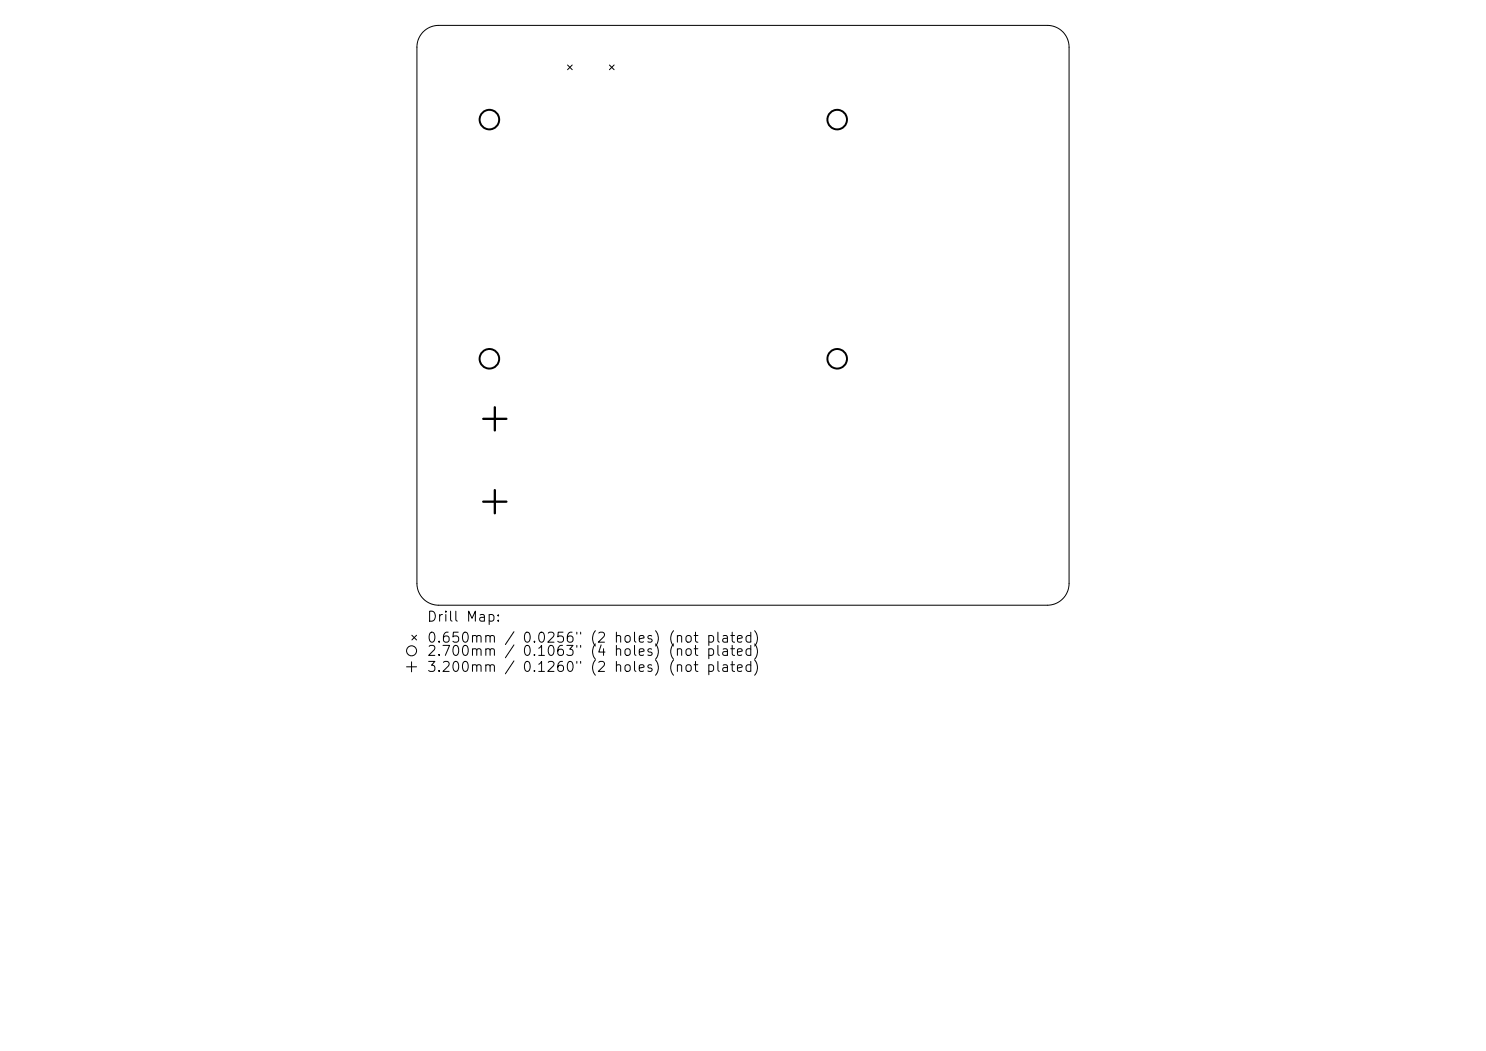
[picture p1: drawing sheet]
<svg xmlns="http://www.w3.org/2000/svg" width="297mm" height="210mm" viewBox="0 0 297 210" stroke-linecap="round" stroke-linejoin="round" font-family="sans-serif">
<defs><g id="words">
<g font-size="2">
<text x="85.2" y="124.7">Drill Map:</text>
<text x="85.2" y="128.9">0.650mm / 0.0256&quot; (2 holes) (not plated)</text>
<text x="85.2" y="131.6">2.700mm / 0.1063&quot; (4 holes) (not plated)</text>
<text x="85.2" y="134.8">3.200mm / 0.1260&quot; (2 holes) (not plated)</text>
</g>
</g></defs>
<g fill="none" stroke="#000" stroke-width=".2">
<path d="M84.6 6.3a4.3 4.3 0 0 1 3.1-1.2h121.6a4.3 4.3 0 0 1 4.4 4.3v107.2a4.3 4.3 0 0 1-4.4 4.3h-121.6a4.3 4.3 0 0 1-4.4-4.3v-107.2a4.3 4.3 0 0 1 1.3-3.1zM113.4 13l1 .9M114.4 13l-1 .9M121.8 13l.9 .9M122.7 13l-.9 .9M81.3 133.2h2M82.3 132.2v2M82.3 126.9l1 1M83.3 126.9l-1 1"/>
<circle cx="82.3" cy="130" r="1"/>
</g>
<g fill="none" stroke="#000" stroke-width=".39">
<circle cx="97.8" cy="23.9" r="1.96"/>
<circle cx="167.3" cy="23.9" r="1.96"/>
<circle cx="97.8" cy="71.7" r="1.96"/>
<circle cx="167.3" cy="71.7" r="1.96"/>
</g>
<path d="M96.6 83.7h4.6M98.9 81.4v4.6M98.9 97.9v4.7M96.6 100.2h4.6" fill="none" stroke="#000" stroke-width=".46"/>
<use href="#words"/>
</svg>
